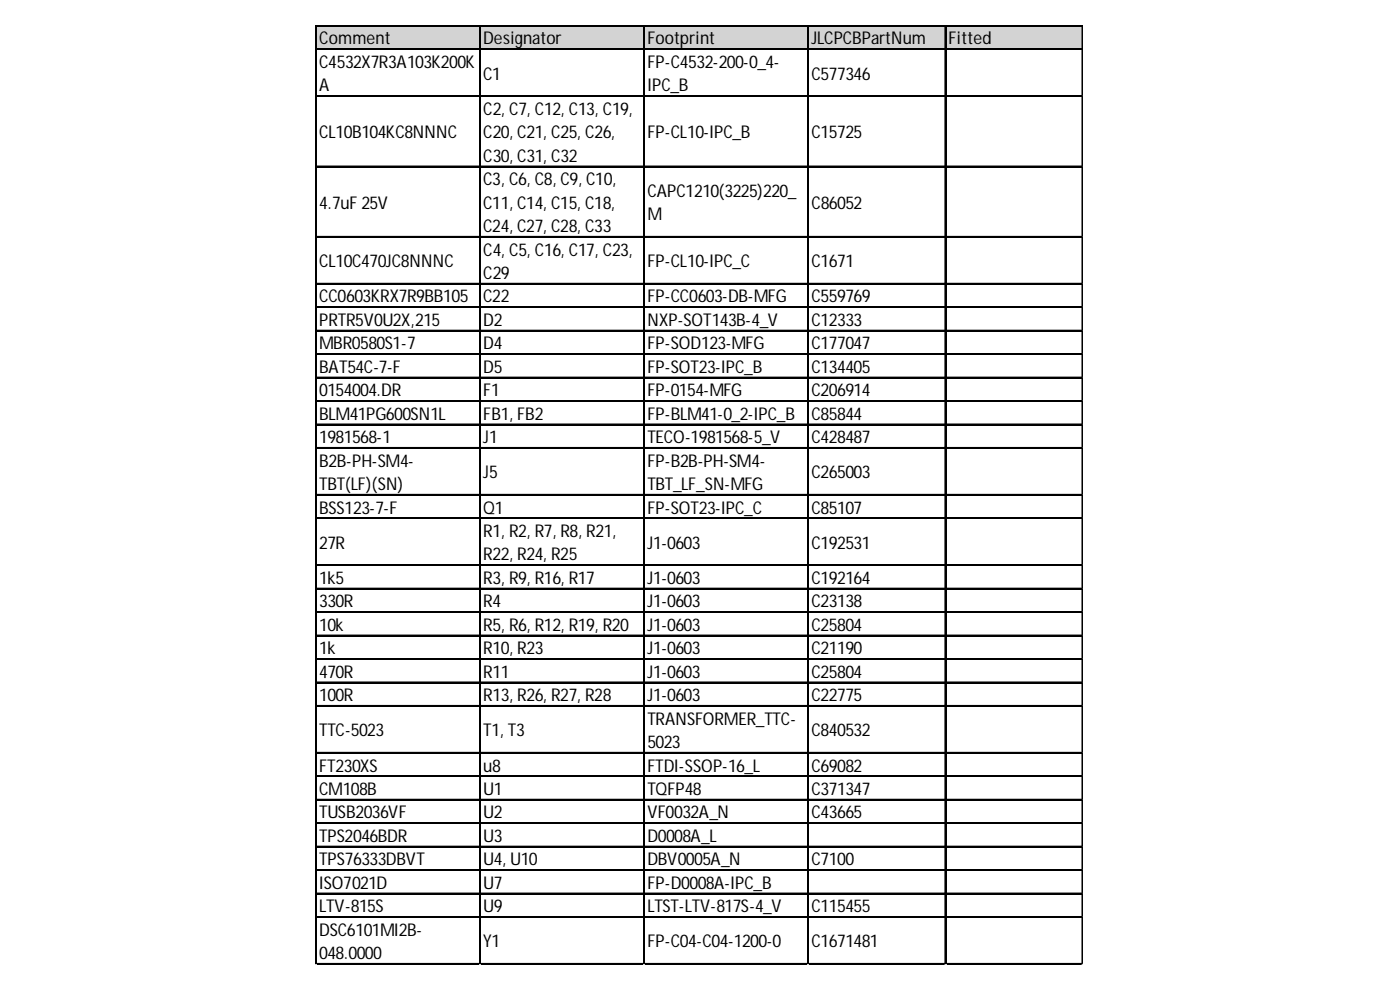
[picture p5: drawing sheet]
<svg xmlns="http://www.w3.org/2000/svg" width="420mm" height="297mm" viewBox="0 0 420 297" stroke-linecap="round" stroke-linejoin="round" font-family="sans-serif">
<defs><g id="words">
<g font-size="5.3">
<text x="95.7" y="13.3">Comment</text>
<text x="144.9" y="13.3">Designator</text>
<text x="194.1" y="13.3">Footprint</text>
<text x="243.3" y="13.3">JLCPCBPartNum</text>
<text x="284.4" y="13.3">Fitted</text>
<text x="95.7" y="20.4">C4532X7R3A103K200K</text>
<text x="144.9" y="23.9">C1</text>
<text x="194.1" y="20.4">FP-C4532-200-0_4-</text>
<text x="243.3" y="23.9">C577346</text>
<text x="95.7" y="27.4">A</text>
<text x="194.1" y="27.4">IPC_B</text>
<text x="144.9" y="34.4">C2, C7, C12, C13, C19,</text>
<text x="95.7" y="41.5">CL10B104KC8NNNC</text>
<text x="144.9" y="41.5">C20, C21, C25, C26,</text>
<text x="194.1" y="41.5">FP-CL10-IPC_B</text>
<text x="243.3" y="41.5">C15725</text>
<text x="144.9" y="48.5">C30, C31, C32</text>
<text x="144.9" y="55.5">C3, C6, C8, C9, C10,</text>
<text x="194.1" y="59">CAPC1210(3225)220_</text>
<text x="95.7" y="62.5">4.7uF 25V</text>
<text x="144.9" y="62.5">C11, C14, C15, C18,</text>
<text x="243.3" y="62.5">C86052</text>
<text x="144.9" y="69.6">C24, C27, C28, C33</text>
<text x="194.1" y="66.1">M</text>
<text x="144.9" y="76.6">C4, C5, C16, C17, C23,</text>
<text x="95.7" y="80.1">CL10C470JC8NNNC</text>
<text x="144.9" y="83.6">C29</text>
<text x="194.1" y="80.1">FP-CL10-IPC_C</text>
<text x="243.3" y="80.1">C1671</text>
<text x="95.7" y="90.7">CC0603KRX7R9BB105</text>
<text x="144.9" y="90.7">C22</text>
<text x="194.1" y="90.7">FP-CC0603-DB-MFG</text>
<text x="243.3" y="90.7">C559769</text>
<text x="95.7" y="97.7">PRTR5V0U2X,215</text>
<text x="144.9" y="97.7">D2</text>
<text x="194.1" y="97.7">NXP-SOT143B-4_V</text>
<text x="243.3" y="97.7">C12333</text>
<text x="95.7" y="104.7">MBR0580S1-7</text>
<text x="144.9" y="104.7">D4</text>
<text x="194.1" y="104.7">FP-SOD123-MFG</text>
<text x="243.3" y="104.7">C177047</text>
<text x="95.7" y="111.7">BAT54C-7-F</text>
<text x="144.9" y="111.7">D5</text>
<text x="194.1" y="111.7">FP-SOT23-IPC_B</text>
<text x="243.3" y="111.7">C134405</text>
<text x="95.7" y="118.8">0154004.DR</text>
<text x="144.9" y="118.8">F1</text>
<text x="194.1" y="118.8">FP-0154-MFG</text>
<text x="243.3" y="118.8">C206914</text>
<text x="95.7" y="125.8">BLM41PG600SN1L</text>
<text x="144.9" y="125.8">FB1, FB2</text>
<text x="194.1" y="125.8">FP-BLM41-0_2-IPC_B</text>
<text x="243.3" y="125.8">C85844</text>
<text x="95.7" y="132.8">1981568-1</text>
<text x="144.9" y="132.8">J1</text>
<text x="194.1" y="132.8">TECO-1981568-5_V</text>
<text x="243.3" y="132.8">C428487</text>
<text x="95.7" y="139.9">B2B-PH-SM4-</text>
<text x="144.9" y="143.4">J5</text>
<text x="194.1" y="139.9">FP-B2B-PH-SM4-</text>
<text x="243.3" y="143.4">C265003</text>
<text x="95.7" y="146.9">TBT(LF)(SN)</text>
<text x="194.1" y="146.9">TBT_LF_SN-MFG</text>
<text x="95.7" y="153.9">BSS123-7-F</text>
<text x="144.9" y="153.9">Q1</text>
<text x="194.1" y="153.9">FP-SOT23-IPC_C</text>
<text x="243.3" y="153.9">C85107</text>
<text x="144.9" y="161">R1, R2, R7, R8, R21,</text>
<text x="95.7" y="164.5">27R</text>
<text x="144.9" y="168">R22, R24, R25</text>
<text x="194.1" y="164.5">J1-0603</text>
<text x="243.3" y="164.5">C192531</text>
<text x="95.7" y="175">1k5</text>
<text x="144.9" y="175">R3, R9, R16, R17</text>
<text x="194.1" y="175">J1-0603</text>
<text x="243.3" y="175">C192164</text>
<text x="95.7" y="182">330R</text>
<text x="144.9" y="182">R4</text>
<text x="194.1" y="182">J1-0603</text>
<text x="243.3" y="182">C23138</text>
<text x="95.7" y="189.1">10k</text>
<text x="144.9" y="189.1">R5, R6, R12, R19, R20</text>
<text x="194.1" y="189.1">J1-0603</text>
<text x="243.3" y="189.1">C25804</text>
<text x="95.7" y="196.1">1k</text>
<text x="144.9" y="196.1">R10, R23</text>
<text x="194.1" y="196.1">J1-0603</text>
<text x="243.3" y="196.1">C21190</text>
<text x="95.7" y="203.1">470R</text>
<text x="144.9" y="203.1">R11</text>
<text x="194.1" y="203.1">J1-0603</text>
<text x="243.3" y="203.1">C25804</text>
<text x="95.7" y="210.2">100R</text>
<text x="144.9" y="210.2">R13, R26, R27, R28</text>
<text x="194.1" y="210.2">J1-0603</text>
<text x="243.3" y="210.2">C22775</text>
<text x="95.7" y="220.7">TTC-5023</text>
<text x="144.9" y="220.7">T1, T3</text>
<text x="194.1" y="217.2">TRANSFORMER_TTC-</text>
<text x="243.3" y="220.7">C840532</text>
<text x="194.1" y="224.2">5023</text>
<text x="95.7" y="231.2">FT230XS</text>
<text x="144.9" y="231.2">u8</text>
<text x="194.1" y="231.2">FTDI-SSOP-16_L</text>
<text x="243.3" y="231.2">C69082</text>
<text x="95.7" y="238.3">CM108B</text>
<text x="144.9" y="238.3">U1</text>
<text x="194.1" y="238.3">TQFP48</text>
<text x="243.3" y="238.3">C371347</text>
<text x="95.7" y="245.3">TUSB2036VF</text>
<text x="144.9" y="245.3">U2</text>
<text x="194.1" y="245.3">VF0032A_N</text>
<text x="243.3" y="245.3">C43665</text>
<text x="95.7" y="252.3">TPS2046BDR</text>
<text x="144.9" y="252.3">U3</text>
<text x="194.1" y="252.3">D0008A_L</text>
<text x="95.7" y="259.4">TPS76333DBVT</text>
<text x="144.9" y="259.4">U4, U10</text>
<text x="194.1" y="259.4">DBV0005A_N</text>
<text x="243.3" y="259.4">C7100</text>
<text x="95.7" y="266.4">ISO7021D</text>
<text x="144.9" y="266.4">U7</text>
<text x="194.1" y="266.4">FP-D0008A-IPC_B</text>
<text x="95.7" y="273.4">LTV-815S</text>
<text x="144.9" y="273.4">U9</text>
<text x="194.1" y="273.4">LTST-LTV-817S-4_V</text>
<text x="243.3" y="273.4">C115455</text>
<text x="95.7" y="280.5">DSC6101MI2B-</text>
<text x="95.7" y="287.5">048.0000</text>
<text x="144.9" y="284">Y1</text>
<text x="194.1" y="284">FP-C04-C04-1200-0</text>
<text x="243.3" y="284">C1671481</text>
</g>
</g></defs>
<path d="M95 7.9h229.7v7.1h-229.7z" fill="#d3d3d3"/>
<g fill="none" stroke="#000" stroke-width=".35">
<path d="M94.7 7.6v281.5M94.9 7.6v281.5M95 7.6h229.7M95 7.8h229.7M95 14.6h229.7M95 14.8h229.7M143.9 8v281.1M144.1 8v281.1M193.1 8v281.1M193.2 8v281.1M242.3 8v281.1M242.4 8v281.1"/>
<path d="M283.4 8v281.1M283.5 8v281.1M324.5 8v281.1M95 28.7h229.7M95 28.9h229.7M95 49.8h229.7M95 50h229.7M95 70.9h229.7M95 71.1h229.7M95 84.9h229.7M95 85.1h229.7M95 92h229.7"/>
<path d="M95 92.1h229.7M95 99h229.7M95 99.2h229.7M95 106h229.7M95 106.2h229.7M95 113.1h229.7M95 113.2h229.7M95 120.1h229.7M95 120.3h229.7M95 127.1h229.7M95 127.3h229.7M95 134.1h229.7"/>
<path d="M95 134.3h229.7M95 148.2h229.7M95 148.4h229.7M95 155.2h229.7M95 155.4h229.7M95 169.3h229.7M95 169.5h229.7M95 176.3h229.7M95 176.5h229.7M95 183.3h229.7M95 183.5h229.7M95 190.4h229.7"/>
<path d="M95 190.6h229.7M95 197.4h229.7M95 197.6h229.7M95 204.4h229.7M95 204.6h229.7M95 211.5h229.7M95 211.6h229.7M95 225.5h229.7M95 225.7h229.7M95 232.6h229.7M95 232.7h229.7M95 239.6h229.7"/>
<path d="M95 239.8h229.7M95 246.6h229.7M95 246.8h229.7M95 253.6h229.7M95 253.8h229.7M95 260.7h229.7M95 260.9h229.7M95 267.7h229.7M95 267.9h229.7M95 274.7h229.7M95 274.9h229.7M95 288.8h229.7"/>
<path d="M95 289h229.7"/>
</g>
<path d="M324.6 8v281.1" fill="none" stroke="#000" stroke-width=".3"/>
<path d="M94.7 289.1v.1" fill="none" stroke="#d4d4d4" stroke-width=".35"/>
<path d="M94.7 289.1l.3 .1z" fill="#d4d4d4"/>
<path d="M143.9 289.1v.1" fill="none" stroke="#d4d4d4" stroke-width=".35"/>
<path d="M143.9 289.1l.3 .1z" fill="#d4d4d4"/>
<path d="M193.1 289.1v.1" fill="none" stroke="#d4d4d4" stroke-width=".35"/>
<path d="M193.1 289.1l.3 .1z" fill="#d4d4d4"/>
<path d="M242.3 289.1v.1" fill="none" stroke="#d4d4d4" stroke-width=".35"/>
<path d="M242.3 289.1l.3 .1z" fill="#d4d4d4"/>
<path d="M283.4 289.1v.1" fill="none" stroke="#d4d4d4" stroke-width=".35"/>
<path d="M283.4 289.1l.3 .1z" fill="#d4d4d4"/>
<path d="M324.5 289.1v.1" fill="none" stroke="#d4d4d4" stroke-width=".35"/>
<path d="M324.5 289.1l.2 .1z" fill="#d4d4d4"/>
<use href="#words"/>
</svg>
